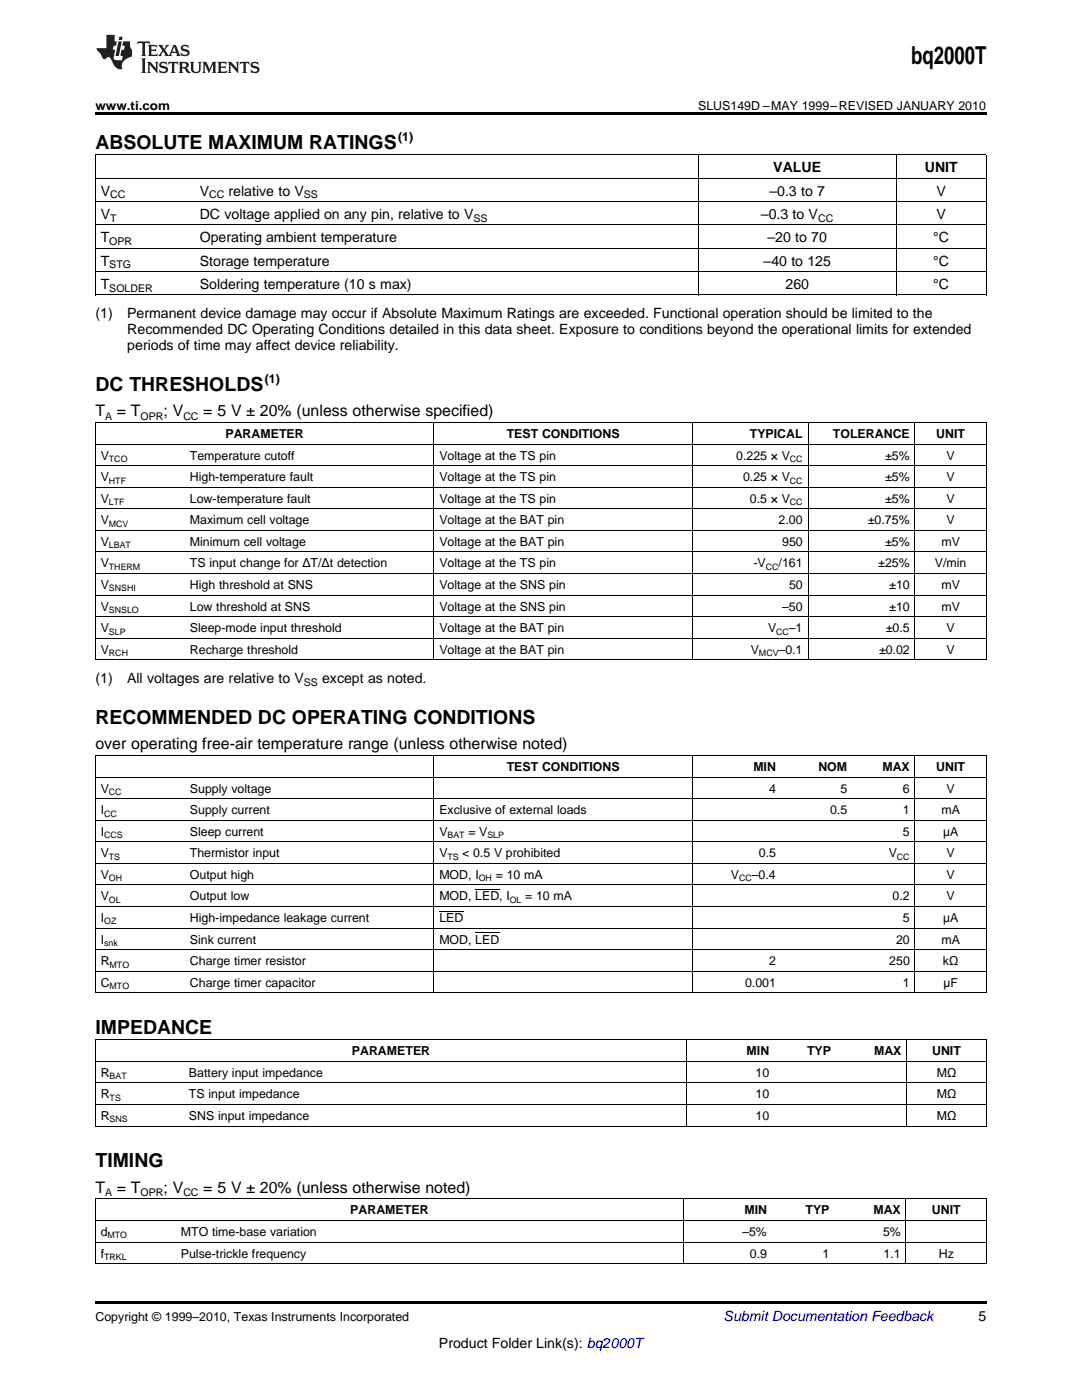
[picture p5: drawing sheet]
<svg xmlns="http://www.w3.org/2000/svg" width="216mm" height="279mm" viewBox="0 0 216 279" stroke-linecap="round" stroke-linejoin="round" font-family="sans-serif">
<defs><g id="words">
<text font-size="4.9" x="181.8" y="12.8">bq2000T</text>
<g font-size="3.9">
<text x="19" y="29.7">ABSOLUTE MAXIMUM RATINGS</text>
<text x="19" y="78">DC THRESHOLDS</text>
<text x="19" y="144.4">RECOMMENDED DC OPERATING CONDITIONS</text>
<text x="19" y="206.3">IMPEDANCE</text>
<text x="19" y="232.9">TIMING</text>
</g>
<g font-size="3.2">
<text x="19" y="83.1">T</text>
<text x="23.3" y="83.1">= T</text>
<text x="32.6" y="83.1">; V</text>
<text x="40.6" y="83.1">= 5 V ± 20% (unless otherwise specified)</text>
<text x="19" y="149.6">over operating free-air temperature range (unless otherwise noted)</text>
<text x="19" y="238.1">T</text>
<text x="23.3" y="238.1">= T</text>
<text x="32.6" y="238.1">; V</text>
<text x="40.6" y="238.1">= 5 V ± 20% (unless otherwise noted)</text>
</g>
<g font-size="2.8">
<text x="154.3" y="34.4">VALUE</text>
<text x="184.5" y="34.4">UNIT</text>
<text x="20.1" y="39">V</text>
<text x="39.9" y="39">V</text>
<text x="45.6" y="39">relative to V</text>
<text x="153.5" y="39">–0.3 to 7</text>
<text x="186.9" y="39">V</text>
<text x="20.1" y="43.7">V</text>
<text x="39.9" y="43.7">DC voltage applied on any pin, relative to V</text>
<text x="151.8" y="43.7">–0.3 to V</text>
<text x="186.9" y="43.7">V</text>
<text x="20.1" y="48.3">T</text>
<text x="20.1" y="53">T</text>
<text x="39.9" y="48.3">Operating ambient temperature</text>
<text x="39.9" y="53">Storage temperature</text>
<text x="152.4" y="53">–40 to 125</text>
<text x="153.1" y="48.3">–20 to 70</text>
<text x="186.2" y="48.3">°C</text>
<text x="186.2" y="53">°C</text>
<text x="20.1" y="57.6">T</text>
<text x="39.9" y="57.6">Soldering temperature (10 s max)</text>
<text x="156.7" y="57.6">260</text>
<text x="186.2" y="57.6">°C</text>
<text x="19" y="63.5">(1)</text>
<text x="25.4" y="63.5">Permanent device damage may occur if Absolute Maximum Ratings are exceeded. Functional operation should be limited to the</text>
<text x="25.4" y="66.7">Recommended DC Operating Conditions detailed in this data sheet. Exposure to conditions beyond the operational limits for extended</text>
<text x="25.4" y="69.8">periods of time may affect device reliability.</text>
<text x="19" y="136.3">(1)</text>
<text x="25.4" y="136.3">All voltages are relative to V</text>
<text x="64.3" y="136.3">except as noted.</text>
<text x="195.3" y="263.6">5</text>
<text x="87.6" y="269">Product Folder Link(s): bq2000T</text>
</g>
<text font-size="2.8" fill="#0000c8" x="144.4" y="263.6">Submit Documentation Feedback</text>
<g font-size="2.5">
<text x="19" y="21.9">www.ti.com</text>
<text x="139.3" y="21.9">SLUS149D –MAY 1999–REVISED JANUARY 2010</text>
<text x="79.4" y="28.2">(1)</text>
<text x="52.8" y="76.4">(1)</text>
<text x="45" y="87.4">PARAMETER</text>
<text x="101.1" y="87.4">TEST CONDITIONS</text>
<text x="149.6" y="87.4">TYPICAL</text>
<text x="166.2" y="87.4">TOLERANCE</text>
<text x="186.8" y="87.4">UNIT</text>
<text x="20.1" y="91.7">V</text>
<text x="37.9" y="91.7">Temperature cutoff</text>
<text x="87.7" y="91.7">Voltage at the TS pin</text>
<text x="146.9" y="91.7">0.225 × V</text>
<text x="176.6" y="91.7">±5%</text>
<text x="188.9" y="91.7">V</text>
<text x="20.1" y="96">V</text>
<text x="20.1" y="100.3">V</text>
<text x="37.9" y="96">High-temperature fault</text>
<text x="37.9" y="100.3">Low-temperature fault</text>
<text x="87.7" y="96">Voltage at the TS pin</text>
<text x="87.7" y="100.3">Voltage at the TS pin</text>
<text x="148.3" y="96">0.25 × V</text>
<text x="149.6" y="100.3">0.5 × V</text>
<text x="176.6" y="96">±5%</text>
<text x="176.6" y="100.3">±5%</text>
<text x="188.9" y="96">V</text>
<text x="188.9" y="100.3">V</text>
<text x="20.1" y="104.6">V</text>
<text x="37.9" y="104.6">Maximum cell voltage</text>
<text x="87.7" y="104.6">Voltage at the BAT pin</text>
<text x="155.4" y="104.6">2.00</text>
<text x="173.2" y="104.6">±0.75%</text>
<text x="188.9" y="104.6">V</text>
<text x="20.1" y="108.9">V</text>
<text x="20.1" y="113.2">V</text>
<text x="37.9" y="108.9">Minimum cell voltage</text>
<text x="37.9" y="113.2">TS input change for ΔT/Δt detection</text>
<text x="87.7" y="108.9">Voltage at the BAT pin</text>
<text x="87.7" y="113.2">Voltage at the TS pin</text>
<text x="150.4" y="113.2">-V</text>
<text x="155.4" y="113.2">/161</text>
<text x="156.1" y="108.9">950</text>
<text x="175.3" y="113.2">±25%</text>
<text x="176.6" y="108.9">±5%</text>
<text x="186.5" y="113.2">V/min</text>
<text x="187.9" y="108.9">mV</text>
<text x="20.1" y="117.5">V</text>
<text x="37.9" y="117.5">High threshold at SNS</text>
<text x="87.7" y="117.5">Voltage at the SNS pin</text>
<text x="157.4" y="117.5">50</text>
<text x="177.4" y="117.5">±10</text>
<text x="187.9" y="117.5">mV</text>
<text x="20.1" y="121.8">V</text>
<text x="37.9" y="121.8">Low threshold at SNS</text>
<text x="87.7" y="121.8">Voltage at the SNS pin</text>
<text x="156.1" y="121.8">–50</text>
<text x="177.4" y="121.8">±10</text>
<text x="187.9" y="121.8">mV</text>
<text x="20.1" y="126.2">V</text>
<text x="20.1" y="130.5">V</text>
<text x="37.9" y="126.2">Sleep-mode input threshold</text>
<text x="37.9" y="130.5">Recharge threshold</text>
<text x="87.7" y="126.2">Voltage at the BAT pin</text>
<text x="87.7" y="130.5">Voltage at the BAT pin</text>
<text x="149.8" y="130.5">V</text>
<text x="153.2" y="126.2">V</text>
<text x="155.4" y="130.5">–0.1</text>
<text x="157.4" y="126.2">–1</text>
<text x="175.4" y="130.5">±0.02</text>
<text x="176.8" y="126.2">±0.5</text>
<text x="188.9" y="126.2">V</text>
<text x="188.9" y="130.5">V</text>
<text x="101.1" y="153.9">TEST CONDITIONS</text>
<text x="150.3" y="153.9">MIN</text>
<text x="163.3" y="153.9">NOM</text>
<text x="176.1" y="153.9">MAX</text>
<text x="186.8" y="153.9">UNIT</text>
<text x="20.1" y="158.2">V</text>
<text x="37.9" y="158.2">Supply voltage</text>
<text x="153.5" y="158.2">4</text>
<text x="167.7" y="158.2">5</text>
<text x="180.2" y="158.2">6</text>
<text x="188.9" y="158.2">V</text>
<text x="20.1" y="162.5">I</text>
<text x="20.1" y="166.8">I</text>
<text x="37.9" y="162.5">Supply current</text>
<text x="37.9" y="166.8">Sleep current</text>
<text x="87.7" y="162.5">Exclusive of external loads</text>
<text x="87.7" y="166.8">V</text>
<text x="93.5" y="166.8">= V</text>
<text x="165.6" y="162.5">0.5</text>
<text x="180.2" y="162.5">1</text>
<text x="180.2" y="166.8">5</text>
<text x="187.9" y="162.5">mA</text>
<text x="188.2" y="166.8">µA</text>
<text x="20.1" y="171.1">V</text>
<text x="37.9" y="171.1">Thermistor input</text>
<text x="87.7" y="171.1">V</text>
<text x="92.3" y="171.1">&lt; 0.5 V prohibited</text>
<text x="151.4" y="171.1">0.5</text>
<text x="177.3" y="171.1">V</text>
<text x="188.9" y="171.1">V</text>
<text x="20.1" y="175.4">V</text>
<text x="20.1" y="179.7">V</text>
<text x="37.9" y="175.4">Output high</text>
<text x="37.9" y="179.7">Output low</text>
<text x="87.7" y="175.4">MOD, I</text>
<text x="87.7" y="179.7">MOD, LED, I</text>
<text x="98.9" y="175.4">= 10 mA</text>
<text x="104.8" y="179.7">= 10 mA</text>
<text x="145.8" y="175.4">V</text>
<text x="150" y="175.4">–0.4</text>
<text x="178.1" y="179.7">0.2</text>
<text x="188.9" y="175.4">V</text>
<text x="188.9" y="179.7">V</text>
<text x="20.1" y="184">I</text>
<text x="37.9" y="184">High-impedance leakage current</text>
<text x="87.7" y="184">LED</text>
<text x="180.2" y="184">5</text>
<text x="188.2" y="184">µA</text>
<text x="20.1" y="188.3">I</text>
<text x="37.9" y="188.3">Sink current</text>
<text x="87.7" y="188.3">MOD, LED</text>
<text x="178.8" y="188.3">20</text>
<text x="187.9" y="188.3">mA</text>
<text x="20.1" y="192.6">R</text>
<text x="20.1" y="196.9">C</text>
<text x="37.9" y="192.6">Charge timer resistor</text>
<text x="37.9" y="196.9">Charge timer capacitor</text>
<text x="148.7" y="196.9">0.001</text>
<text x="153.5" y="192.6">2</text>
<text x="177.4" y="192.6">250</text>
<text x="180.2" y="196.9">1</text>
<text x="188.1" y="192.6">kΩ</text>
<text x="188.2" y="196.9">µF</text>
<text x="20.1" y="214.9">R</text>
<text x="37.7" y="214.9">Battery input impedance</text>
<text x="70.2" y="210.6">PARAMETER</text>
<text x="149" y="210.6">MIN</text>
<text x="150.8" y="214.9">10</text>
<text x="161" y="210.6">TYP</text>
<text x="174.4" y="210.6">MAX</text>
<text x="186" y="210.6">UNIT</text>
<text x="186.9" y="214.9">MΩ</text>
<text x="20.1" y="219.2">R</text>
<text x="37.7" y="219.2">TS input impedance</text>
<text x="150.8" y="219.2">10</text>
<text x="186.9" y="219.2">MΩ</text>
<text x="20.1" y="223.5">R</text>
<text x="37.7" y="223.5">SNS input impedance</text>
<text x="150.8" y="223.5">10</text>
<text x="186.9" y="223.5">MΩ</text>
<text x="69.9" y="242.4">PARAMETER</text>
<text x="148.6" y="242.4">MIN</text>
<text x="160.7" y="242.4">TYP</text>
<text x="174.3" y="242.4">MAX</text>
<text x="185.9" y="242.4">UNIT</text>
<text x="20.1" y="246.7">d</text>
<text x="20.1" y="251">f</text>
<text x="36.1" y="246.7">MTO time-base variation</text>
<text x="36.1" y="251">Pulse-trickle frequency</text>
<text x="148.1" y="246.7">–5%</text>
<text x="149.6" y="251">0.9</text>
<text x="164.1" y="251">1</text>
<text x="176.2" y="246.7">5%</text>
<text x="176.3" y="251">1.1</text>
<text x="187.3" y="251">Hz</text>
<text x="19" y="263.6">Copyright © 1999–2010, Texas Instruments Incorporated</text>
</g>
<g font-size="2.1">
<text x="22" y="39.6">CC</text>
<text x="41.7" y="39.6">CC</text>
<text x="60.6" y="39.6">SS</text>
<text x="22" y="44.2">T</text>
<text x="94.5" y="44.2">SS</text>
<text x="163.2" y="44.2">CC</text>
<text x="21.8" y="48.9">OPR</text>
<text x="21.8" y="53.6">STG</text>
<text x="21.8" y="58.2">SOLDER</text>
<text x="21" y="83.7">A</text>
<text x="28" y="83.7">OPR</text>
<text x="36.6" y="83.7">CC</text>
<text x="60.6" y="136.9">SS</text>
<text x="21" y="238.7">A</text>
<text x="28" y="238.7">OPR</text>
<text x="36.6" y="238.7">CC</text>
</g>
<g font-size="1.8">
<text x="21.7" y="92.2">TCO</text>
<text x="157.6" y="92.2">CC</text>
<text x="21.7" y="96.5">HTF</text>
<text x="21.7" y="100.8">LTF</text>
<text x="157.6" y="96.5">CC</text>
<text x="157.6" y="100.8">CC</text>
<text x="21.7" y="105.1">MCV</text>
<text x="21.7" y="109.4">LBAT</text>
<text x="21.7" y="113.7">THERM</text>
<text x="152.8" y="113.7">CC</text>
<text x="21.7" y="118">SNSHI</text>
<text x="21.7" y="122.3">SNSLO</text>
<text x="21.7" y="126.6">SLP</text>
<text x="21.7" y="131">RCH</text>
<text x="151.4" y="131">MCV</text>
<text x="154.9" y="126.6">CC</text>
<text x="21.7" y="158.7">CC</text>
<text x="20.8" y="163">CC</text>
<text x="20.8" y="167.3">CCS</text>
<text x="89.3" y="167.3">BAT</text>
<text x="97.3" y="167.3">SLP</text>
<text x="21.7" y="171.6">TS</text>
<text x="89.3" y="171.6">TS</text>
<text x="179" y="171.6">CC</text>
<text x="21.7" y="175.9">OH</text>
<text x="95.5" y="175.9">OH</text>
<text x="147.5" y="175.9">CC</text>
<text x="20.8" y="184.5">OZ</text>
<text x="21.7" y="180.2">OL</text>
<text x="101.7" y="180.2">OL</text>
<text x="20.8" y="188.8">snk</text>
<text x="21.9" y="193.1">MTO</text>
<text x="21.9" y="197.4">MTO</text>
<text x="21.9" y="215.4">BAT</text>
<text x="21.9" y="219.7">TS</text>
<text x="21.9" y="224">SNS</text>
<text x="20.8" y="251.5">TRKL</text>
<text x="21.4" y="247.2">MTO</text>
</g>
</g></defs>
<g fill="#231f20">
<path d="M27.5 8.3l-.1 .5 .4-.2h.6v.1v2.1l-.2 .4h1l-.3-.4v-2.1l.1-.1h.5l.5 .2-.2-.5zM29.5 9l.2 .3v1.5l-.2 .4h1.8l.2-.6a1.04 1.04 0 0 1-1.3 .2v-.7h.6l.3 .2v-.6l-.3 .2h-.6v-.6l.8-.1 .4 .3-.2-.5zM31.5 9l.9 1.1-.9 1.1h.8l-.2-.2 .5-.7 .4 .7-.2 .2h1.5l-.1-.2 .1-.4h.9l.1 .4-.2 .2h1l-.3-.3-.7-1.9h-.5l-.9 2-.8-1 .9-1h-.8l.1 .3-.3 .5-.4-.6 .2-.2zM34.7 9.3l.4 1h-.7zM36.3 9.1a.63 .63 0 0 0-.2 .7 .63 .63 0 0 0 .6 .4l.6 .2 .1 .2a.75 .75 0 0 1-.7 .4 .75 .75 0 0 1-.6-.5l.1 .7 .1-.1a1.11 1.11 0 0 0 1.5-.6 1.13 1.13 0 0 0-1.2-.8l-.1-.4a1.04 1.04 0 0 1 1.2 .2l-.2-.5-.1 .1-.5-.2zM28.2 11.7l.2 .3v2.2l-.2 .4h1l-.3-.4v-2.2l.3-.3zM29.3 12.3l.3 .4v1.5l-.3 .4h.8l-.2-.4v-1.3l1.5 1.7v-1.9l.2-.4h-.7l.2 .4v.9l-1.1-1.3zM32 12.5a.62 .62 0 0 0-.2 .7 .62 .62 0 0 0 .6 .4l.6 .1 .1 .3a.76 .76 0 0 1-.7 .3 .76 .76 0 0 1-.6-.4l.1 .7 .1-.1a1.11 1.11 0 0 0 1.5-.6 1.13 1.13 0 0 0-1.2-.8l-.1-.4a1.04 1.04 0 0 1 1.2 .2l-.2-.6-.1 .1-.5-.1zM33.7 12.3l-.2 .7a.61 .61 0 0 1 .8-.4v1.6l-.2 .4h.9l-.2-.4v-1.6a.63 .63 0 0 1 .8 .4l-.2-.7zM35.6 12.3l.3 .4v1.5l-.3 .4h1l-.2-.2v-.8l.5 .2a.76 .76 0 0 0 1.2 .7l-1-1a.58 .58 0 0 0 .6-.5 .58 .58 0 0 0-.5-.6zM36.4 12.7l.1-.1a.45 .45 0 0 1 .5 .1 .45 .45 0 0 1 .1 .5l-.7 .2zM37.9 12.3l.2 .2a2.17 2.17 0 0 0 .3 1.9 .99 .99 0 0 0 1.6-.6v-1.1l.2-.4h-.7l.2 .2a1.92 1.92 0 0 1-.2 1.8 .6 .6 0 0 1-.9-.5v-1.1l.2-.4zM40.4 12.3l.2 .4v1.5l-.2 .4h.7l-.2-.4v-1.4l.8 1.8 .8-1.8v1.4l-.2 .4h.9l-.2-.4v-1.5l.2-.4h-.8l-.6 1.5-.6-1.5zM43.4 12.3l.2 .4v1.5l-.2 .4h1.8l.2-.6a1.04 1.04 0 0 1-1.3 .2v-.7h.5l.4 .2v-.6l-.4 .2h-.5v-.7h.8l.3 .3-.1-.6zM45.5 12.3l.2 .4v1.5l-.2 .4h.7l-.2-.4v-1.3l1.5 1.7v-1.9l.2-.4h-.7l.2 .4v.9l-1.1-1.3zM47.9 12.3l-.1 .7a.61 .61 0 0 1 .8-.4v1.6l-.3 .4h1l-.3-.4 .1-1.6a.63 .63 0 0 1 .7 .4l-.1-.7zM50.2 12.5a.62 .62 0 0 0-.2 .7 .62 .62 0 0 0 .6 .4l.6 .1 .2 .3a.76 .76 0 0 1-.8 .3 .76 .76 0 0 1-.6-.4l.1 .7 .2-.1a1.11 1.11 0 0 0 1.5-.6 1.13 1.13 0 0 0-1.3-.8l-.1-.4a1.04 1.04 0 0 1 1.2 .2l-.1-.6-.2 .1-.5-.1z"/>
<path d="M21.2 7v2.6h-1.9l.1 .4 .7 .9a.91 .91 0 0 0 1 .9 .56 .56 0 0 1 .5-.4 .56 .56 0 0 1 .5 .3l.4 .8a1.53 1.53 0 0 0 1.9 1.2 1.54 1.54 0 0 1 1-2.1l.9-.3v-1.4a1.52 1.52 0 0 1-.3-1.6h-1.4l-.2 .8h.5l-.2 .8h-.4l-.2 1v.2l.4 .1-.2 .8a1.93 1.93 0 0 1-1.6-.2l.3-1.9h-.5l.2-.8h.4l.2-.8h-.4v-1.3zM23.6 8.3l-.6 2.9h.7l.6-2.9zM23.8 7.3l-.1 .7h.6l.2-.7z"/>
</g>
<path d="M19 22.5h177.8v.5h-177.8zM19 58.9h.2zM139.2 58.9h.1zM178.8 58.9h.1zM196.7 58.9h.1zM19 259.7h177.8v.5h-177.8z" fill="#000"/>
<g fill="none" stroke="#000" stroke-width=".2">
<path d="M19 35.6h177.8M19 30.9h177.8M19.1 30.9v28M139.3 30.9v28M178.8 30.9v28M196.8 30.9v28M19 58.9h177.8M19 54.2h177.8M19 49.5h177.8M19 44.9h177.8M19 40.2h177.8M19 97.2h177.8"/>
<path d="M19 92.9h177.8M19 88.6h177.8M19 84.3h177.8M19.1 84.4v47.3M86.6 84.4v47.3M138.1 84.4v47.3M161.2 84.4v47.3M182.5 84.4v47.3M196.8 84.4v47.3M19 118.8h177.8M19 114.5h177.8M19 110.2h177.8"/>
<path d="M19 105.9h177.8M19 101.5h177.8M19 131.7h177.8M19 127.4h177.8M19 123.1h177.8M19 159.4h177.8M19 155.1h177.8M19 150.8h177.8M19.1 150.8v47.4M86.6 150.8v47.4M138.1 150.8v47.4M182.5 150.8v47.4"/>
<path d="M196.8 150.8v47.4M19 176.6h177.8M19 172.3h177.8M19 168h177.8M19 163.7h177.8M94.8 177.6h4.8M19 198.1h177.8M19 193.8h177.8M19 189.5h177.8M19 185.2h177.8M19 180.9h177.8M87.7 181.9h4.8"/>
<path d="M94.8 186.2h4.8M19 216.1h177.8M19 211.8h177.8M19 207.5h177.8M19.1 207.6v17.2M136.9 207.6v17.2M180.9 207.6v17.2M196.8 207.6v17.2M19 239.3h177.8M19 224.7h177.8M19 220.4h177.8M19.1 239.3v12.9"/>
<path d="M136.3 239.3v12.9M180.8 239.3v12.9M196.8 239.3v12.9M19 252.2h177.8M19 247.9h177.8M19 243.6h177.8"/>
</g>
<use href="#words"/>
</svg>
